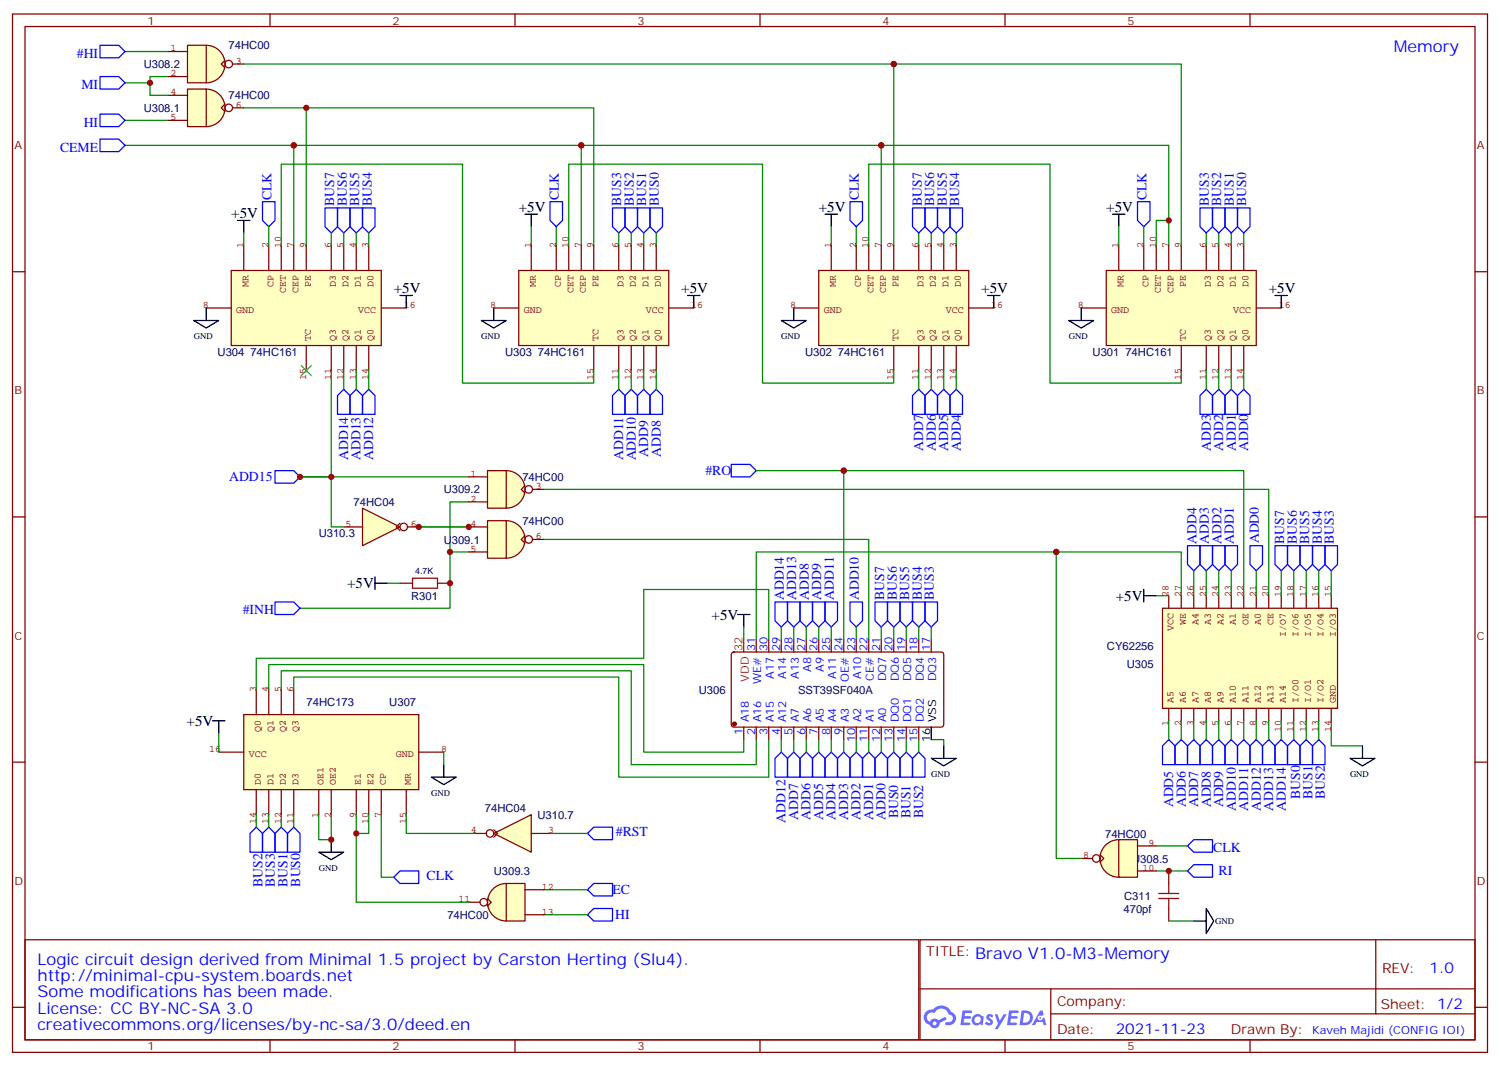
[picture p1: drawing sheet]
<svg xmlns="http://www.w3.org/2000/svg" width="423mm" height="301mm" viewBox="0 0 423 301" stroke-linecap="round" stroke-linejoin="round" font-family="sans-serif">
<defs><g id="words">
<g font-size="4.6" fill="#00f">
<text x="393.3" y="14.5">Memory</text>
<text x="10.6" y="272.1">Logic circuit design derived from Minimal 1.5 project by Carston Herting (Slu4).</text>
<text x="275.2" y="270.3">Bravo V1.0-M3-Memory</text>
<text x="10.6" y="276.6">http://minimal-cpu-system.boards.net</text>
<text x="10.6" y="281.2">Some modifications has been made.</text>
<text x="10.6" y="285.8">License: CC BY-NC-SA 3.0</text>
<text x="10.6" y="290.4">creativecommons.org/licenses/by-nc-sa/3.0/deed.en</text>
</g>
<g font-size="4.2">
<text x="146.4" y="59.7">+5V</text>
<text x="231.1" y="59.7">+5V</text>
<text x="312.2" y="59.7">+5V</text>
<text x="65.3" y="61.5">+5V</text>
<text x="111.1" y="82.6">+5V</text>
<text x="192.3" y="82.6">+5V</text>
<text x="276.9" y="82.6">+5V</text>
<text x="358.1" y="82.6">+5V</text>
<text x="98" y="165.8">+5V</text>
<text x="314.9" y="169.4">+5V</text>
<text x="200.8" y="174.7">+5V</text>
<text x="52.7" y="204.7">+5V</text>
</g>
<g font-size="4.2" fill="#00f">
<text x="403.4" y="274.3">1.0</text>
<text x="314.9" y="291.6">2021-11-23</text>
</g>
<g font-size="3.9" fill="#00f">
<text x="21.7" y="16.3">#HI</text>
<text x="23" y="25.1">MI</text>
<text x="23.6" y="35.7">HI</text>
<text x="16.9" y="42.8">CEME</text>
<text x="76.6" y="56.5" transform="rotate(-90 76.6 56.5)">CLK</text>
<text x="94.3" y="58.1" transform="rotate(-90 94.3 58.1)">BUS7</text>
<text x="97.9" y="58.1" transform="rotate(-90 97.9 58.1)">BUS6</text>
<text x="101.4" y="58.1" transform="rotate(-90 101.4 58.1)">BUS5</text>
<text x="104.9" y="58.1" transform="rotate(-90 104.9 58.1)">BUS4</text>
<text x="157.7" y="56.5" transform="rotate(-90 157.7 56.5)">CLK</text>
<text x="175.3" y="58.1" transform="rotate(-90 175.3 58.1)">BUS3</text>
<text x="178.9" y="58.1" transform="rotate(-90 178.9 58.1)">BUS2</text>
<text x="182.4" y="58.1" transform="rotate(-90 182.4 58.1)">BUS1</text>
<text x="185.9" y="58.2" transform="rotate(-90 185.9 58.2)">BUS0</text>
<text x="242.4" y="56.5" transform="rotate(-90 242.4 56.5)">CLK</text>
<text x="260.1" y="58.1" transform="rotate(-90 260.1 58.1)">BUS7</text>
<text x="263.7" y="58.1" transform="rotate(-90 263.7 58.1)">BUS6</text>
<text x="267.2" y="58.1" transform="rotate(-90 267.2 58.1)">BUS5</text>
<text x="270.7" y="58.1" transform="rotate(-90 270.7 58.1)">BUS4</text>
<text x="323.5" y="56.5" transform="rotate(-90 323.5 56.5)">CLK</text>
<text x="341.1" y="58.1" transform="rotate(-90 341.1 58.1)">BUS3</text>
<text x="344.7" y="58.1" transform="rotate(-90 344.7 58.1)">BUS2</text>
<text x="348.2" y="58.1" transform="rotate(-90 348.2 58.1)">BUS1</text>
<text x="351.7" y="58.2" transform="rotate(-90 351.7 58.2)">BUS0</text>
<text x="98.3" y="129.8" transform="rotate(-90 98.3 129.8)">ADD14</text>
<text x="101.8" y="129.8" transform="rotate(-90 101.8 129.8)">ADD13</text>
<text x="105.3" y="129.8" transform="rotate(-90 105.3 129.8)">ADD12</text>
<text x="175.9" y="129.8" transform="rotate(-90 175.9 129.8)">ADD11</text>
<text x="179.4" y="129.9" transform="rotate(-90 179.4 129.9)">ADD10</text>
<text x="182.9" y="128.9" transform="rotate(-90 182.9 128.9)">ADD9</text>
<text x="186.5" y="128.9" transform="rotate(-90 186.5 128.9)">ADD8</text>
<text x="260.6" y="127.1" transform="rotate(-90 260.6 127.1)">ADD7</text>
<text x="264.1" y="127.1" transform="rotate(-90 264.1 127.1)">ADD6</text>
<text x="267.6" y="127.1" transform="rotate(-90 267.6 127.1)">ADD5</text>
<text x="271.1" y="127.1" transform="rotate(-90 271.1 127.1)">ADD4</text>
<text x="341.7" y="127.1" transform="rotate(-90 341.7 127.1)">ADD3</text>
<text x="345.2" y="127.1" transform="rotate(-90 345.2 127.1)">ADD2</text>
<text x="348.7" y="127.1" transform="rotate(-90 348.7 127.1)">ADD1</text>
<text x="352.3" y="127.1" transform="rotate(-90 352.3 127.1)">ADD0</text>
<text x="64.7" y="135.7">ADD15</text>
<text x="199.1" y="134">#RO</text>
<text x="337.7" y="153.3" transform="rotate(-90 337.7 153.3)">ADD4</text>
<text x="341.2" y="153.3" transform="rotate(-90 341.2 153.3)">ADD3</text>
<text x="344.7" y="153.3" transform="rotate(-90 344.7 153.3)">ADD2</text>
<text x="348.2" y="153.3" transform="rotate(-90 348.2 153.3)">ADD1</text>
<text x="355.3" y="153.2" transform="rotate(-90 355.3 153.2)">ADD0</text>
<text x="362.4" y="153.3" transform="rotate(-90 362.4 153.3)">BUS7</text>
<text x="366" y="153.3" transform="rotate(-90 366 153.3)">BUS6</text>
<text x="369.5" y="153.3" transform="rotate(-90 369.5 153.3)">BUS5</text>
<text x="373" y="153.4" transform="rotate(-90 373 153.4)">BUS4</text>
<text x="376.4" y="153.3" transform="rotate(-90 376.4 153.3)">BUS3</text>
<text x="68.5" y="173.2">#INH</text>
<text x="221.2" y="169.3" transform="rotate(-90 221.2 169.3)">ADD14</text>
<text x="224.7" y="169.2" transform="rotate(-90 224.7 169.2)">ADD13</text>
<text x="228.2" y="169.2" transform="rotate(-90 228.2 169.2)">ADD8</text>
<text x="231.8" y="169.2" transform="rotate(-90 231.8 169.2)">ADD9</text>
<text x="235.3" y="169.2" transform="rotate(-90 235.3 169.2)">ADD11</text>
<text x="242.4" y="169.3" transform="rotate(-90 242.4 169.3)">ADD10</text>
<text x="249.6" y="169.2" transform="rotate(-90 249.6 169.2)">BUS7</text>
<text x="253.1" y="169.2" transform="rotate(-90 253.1 169.2)">BUS6</text>
<text x="256.6" y="169.2" transform="rotate(-90 256.6 169.2)">BUS5</text>
<text x="260.1" y="169.2" transform="rotate(-90 260.1 169.2)">BUS4</text>
<text x="263.5" y="169.2" transform="rotate(-90 263.5 169.2)">BUS3</text>
<text x="331.1" y="227.7" transform="rotate(-90 331.1 227.7)">ADD5</text>
<text x="334.6" y="227.7" transform="rotate(-90 334.6 227.7)">ADD6</text>
<text x="338.2" y="227.7" transform="rotate(-90 338.2 227.7)">ADD7</text>
<text x="341.7" y="227.7" transform="rotate(-90 341.7 227.7)">ADD8</text>
<text x="345.2" y="227.7" transform="rotate(-90 345.2 227.7)">ADD9</text>
<text x="366.9" y="225.3" transform="rotate(-90 366.9 225.3)">BUS0</text>
<text x="370.4" y="225.3" transform="rotate(-90 370.4 225.3)">BUS1</text>
<text x="373.9" y="225.3" transform="rotate(-90 373.9 225.3)">BUS2</text>
<text x="221.7" y="232.1" transform="rotate(-90 221.7 232.1)">ADD12</text>
<text x="225.3" y="231.2" transform="rotate(-90 225.3 231.2)">ADD7</text>
<text x="228.8" y="231.2" transform="rotate(-90 228.8 231.2)">ADD6</text>
<text x="232.3" y="231.2" transform="rotate(-90 232.3 231.2)">ADD5</text>
<text x="235.8" y="231.2" transform="rotate(-90 235.8 231.2)">ADD4</text>
<text x="239.4" y="231.2" transform="rotate(-90 239.4 231.2)">ADD3</text>
<text x="242.9" y="231.2" transform="rotate(-90 242.9 231.2)">ADD2</text>
<text x="246.4" y="231.2" transform="rotate(-90 246.4 231.2)">ADD1</text>
<text x="250" y="231.2" transform="rotate(-90 250 231.2)">ADD0</text>
<text x="253.5" y="230.8" transform="rotate(-90 253.5 230.8)">BUS0</text>
<text x="257" y="230.8" transform="rotate(-90 257 230.8)">BUS1</text>
<text x="260.5" y="230.8" transform="rotate(-90 260.5 230.8)">BUS2</text>
<text x="348.8" y="228.6" transform="rotate(-90 348.8 228.6)">ADD10</text>
<text x="352.3" y="228.6" transform="rotate(-90 352.3 228.6)">ADD11</text>
<text x="355.8" y="228.6" transform="rotate(-90 355.8 228.6)">ADD12</text>
<text x="359.3" y="228.6" transform="rotate(-90 359.3 228.6)">ADD13</text>
<text x="362.9" y="228.6" transform="rotate(-90 362.9 228.6)">ADD14</text>
<text x="173.8" y="235.8">#RST</text>
<text x="342.4" y="240.3">CLK</text>
<text x="74.1" y="250" transform="rotate(-90 74.1 250)">BUS2</text>
<text x="77.6" y="250" transform="rotate(-90 77.6 250)">BUS3</text>
<text x="81.1" y="250" transform="rotate(-90 81.1 250)">BUS1</text>
<text x="84.7" y="250" transform="rotate(-90 84.7 250)">BUS0</text>
<text x="120.4" y="248.1">CLK</text>
<text x="343.9" y="246.9">RI</text>
<text x="172.9" y="252.2">EC</text>
<text x="173.6" y="259.2">HI</text>
</g>
<g font-size="3.9" fill="#800">
<text x="261.4" y="269.6">TITLE:</text>
<text x="390" y="274.3">REV:</text>
<text x="298.3" y="283.8">Company:</text>
<text x="389.7" y="284.4">Sheet: 1/2</text>
<text x="298.3" y="291.5">Date:</text>
<text x="347.4" y="291.6">Drawn By:</text>
</g>
<g font-size="3.2" fill="#800">
<text x="41.6" y="6.9">1</text>
<text x="110.8" y="6.9">2</text>
<text x="179.9" y="6.9">3</text>
<text x="249.1" y="6.9">4</text>
<text x="318.2" y="6.9">5</text>
<text x="4.1" y="42.1">A</text>
<text x="416.8" y="42.1">A</text>
<text x="4.1" y="111.2">B</text>
<text x="416.8" y="111.2">B</text>
<text x="4.1" y="180.3">C</text>
<text x="416.8" y="180.3">C</text>
<text x="4.1" y="249.5">D</text>
<text x="416.8" y="249.5">D</text>
<text x="41.6" y="296.2">1</text>
<text x="110.8" y="296.2">2</text>
<text x="179.9" y="296.2">3</text>
<text x="249.1" y="296.2">4</text>
<text x="318.2" y="296.2">5</text>
</g>
<g font-size="3.2" fill="#000080">
<text x="64.5" y="13.9">74HC00</text>
<text x="40.6" y="19.2">U308.2</text>
<text x="64.5" y="28">74HC00</text>
<text x="40.6" y="31.6">U308.1</text>
<text x="61.4" y="100.3">U304</text>
<text x="70.7" y="100.3">74HC161</text>
<text x="142.5" y="100.3">U303</text>
<text x="151.8" y="100.3">74HC161</text>
<text x="227.2" y="100.3">U302</text>
<text x="236.5" y="100.3">74HC161</text>
<text x="308.3" y="100.3">U301</text>
<text x="317.6" y="100.3">74HC161</text>
<text x="147.4" y="135.6">74HC00</text>
<text x="99.8" y="142.7">74HC04</text>
<text x="125.2" y="139.2">U309.2</text>
<text x="147.4" y="148">74HC00</text>
<text x="89.9" y="151.6">U310.3</text>
<text x="125.2" y="153.3">U309.1</text>
<text x="116" y="169.2">R301</text>
<text x="312.4" y="183.3">CY62256</text>
<text x="318" y="188.5">U305</text>
<text x="197.2" y="195.6">U306</text>
<text x="225.2" y="195.6">SST39SF040A</text>
<text x="86.5" y="199.1">74HC173</text>
<text x="109.9" y="199.1">U307</text>
<text x="136.8" y="229.1">74HC04</text>
<text x="151.7" y="230.9">U310.7</text>
<text x="311.9" y="236.2">74HC00</text>
<text x="319.5" y="243.3">U308.5</text>
<text x="139.3" y="246.8">U309.3</text>
<text x="317.1" y="257.3">470pf</text>
<text x="317.3" y="253.8">C311</text>
<text x="126.3" y="259.2">74HC00</text>
</g>
<g font-size="3.2" fill="#f00">
<text x="209.5" y="183.7" transform="rotate(-90 209.5 183.7)">32</text>
<text x="211.3" y="192.2" transform="rotate(-90 211.3 192.2)">VDD</text>
</g>
<g font-size="3.2" fill="#00f">
<text x="213.1" y="183.7" transform="rotate(-90 213.1 183.7)">31</text>
<text x="216.6" y="183.7" transform="rotate(-90 216.6 183.7)">30</text>
<text x="220.1" y="183.7" transform="rotate(-90 220.1 183.7)">29</text>
<text x="223.7" y="183.7" transform="rotate(-90 223.7 183.7)">28</text>
<text x="227.2" y="183.7" transform="rotate(-90 227.2 183.7)">27</text>
<text x="230.7" y="183.7" transform="rotate(-90 230.7 183.7)">26</text>
<text x="234.2" y="183.7" transform="rotate(-90 234.2 183.7)">25</text>
<text x="237.8" y="183.7" transform="rotate(-90 237.8 183.7)">24</text>
<text x="241.3" y="183.7" transform="rotate(-90 241.3 183.7)">23</text>
<text x="244.8" y="183.7" transform="rotate(-90 244.8 183.7)">22</text>
<text x="248.4" y="183.7" transform="rotate(-90 248.4 183.7)">21</text>
<text x="251.9" y="183.7" transform="rotate(-90 251.9 183.7)">20</text>
<text x="255.4" y="183.7" transform="rotate(-90 255.4 183.7)">19</text>
<text x="258.9" y="183.7" transform="rotate(-90 258.9 183.7)">18</text>
<text x="262.5" y="183.7" transform="rotate(-90 262.5 183.7)">17</text>
<text x="218.4" y="191.4" transform="rotate(-90 218.4 191.4)">A17</text>
<text x="221.9" y="191.4" transform="rotate(-90 221.9 191.4)">A14</text>
<text x="225.4" y="191.4" transform="rotate(-90 225.4 191.4)">A13</text>
<text x="229" y="189.4" transform="rotate(-90 229 189.4)">A8</text>
<text x="232.5" y="189.4" transform="rotate(-90 232.5 189.4)">A9</text>
<text x="236" y="191.4" transform="rotate(-90 236 191.4)">A11</text>
<text x="243.1" y="191.4" transform="rotate(-90 243.1 191.4)">A10</text>
<text x="246.6" y="192" transform="rotate(-90 246.6 192)">CE#</text>
<text x="214.8" y="192.9" transform="rotate(-90 214.8 192.9)">WE#</text>
<text x="239.5" y="192.3" transform="rotate(-90 239.5 192.3)">OE#</text>
<text x="250.1" y="192.1" transform="rotate(-90 250.1 192.1)">DQ7</text>
<text x="253.6" y="192.1" transform="rotate(-90 253.6 192.1)">DQ6</text>
<text x="257.2" y="192.1" transform="rotate(-90 257.2 192.1)">DQ5</text>
<text x="260.7" y="192.1" transform="rotate(-90 260.7 192.1)">DQ4</text>
<text x="264.2" y="192.1" transform="rotate(-90 264.2 192.1)">DQ3</text>
<text x="211.3" y="203.7" transform="rotate(-90 211.3 203.7)">A18</text>
<text x="214.8" y="203.7" transform="rotate(-90 214.8 203.7)">A16</text>
<text x="218.4" y="203.7" transform="rotate(-90 218.4 203.7)">A15</text>
<text x="221.9" y="203.7" transform="rotate(-90 221.9 203.7)">A12</text>
<text x="225.4" y="203.7" transform="rotate(-90 225.4 203.7)">A7</text>
<text x="229" y="203.7" transform="rotate(-90 229 203.7)">A6</text>
<text x="232.5" y="203.7" transform="rotate(-90 232.5 203.7)">A5</text>
<text x="236" y="203.7" transform="rotate(-90 236 203.7)">A4</text>
<text x="239.5" y="203.7" transform="rotate(-90 239.5 203.7)">A3</text>
<text x="243.1" y="203.7" transform="rotate(-90 243.1 203.7)">A2</text>
<text x="246.6" y="203.7" transform="rotate(-90 246.6 203.7)">A1</text>
<text x="250.1" y="203.7" transform="rotate(-90 250.1 203.7)">A0</text>
<text x="253.6" y="203.7" transform="rotate(-90 253.6 203.7)">DQ0</text>
<text x="257.2" y="203.7" transform="rotate(-90 257.2 203.7)">DQ1</text>
<text x="260.7" y="203.7" transform="rotate(-90 260.7 203.7)">DQ2</text>
<text x="209.5" y="207.2" transform="rotate(-90 209.5 207.2)">1</text>
<text x="213.1" y="207.2" transform="rotate(-90 213.1 207.2)">2</text>
<text x="216.6" y="207.2" transform="rotate(-90 216.6 207.2)">3</text>
<text x="220.1" y="207.2" transform="rotate(-90 220.1 207.2)">4</text>
<text x="223.7" y="207.2" transform="rotate(-90 223.7 207.2)">5</text>
<text x="227.2" y="207.2" transform="rotate(-90 227.2 207.2)">6</text>
<text x="230.7" y="207.2" transform="rotate(-90 230.7 207.2)">7</text>
<text x="234.2" y="207.2" transform="rotate(-90 234.2 207.2)">8</text>
<text x="237.8" y="207.2" transform="rotate(-90 237.8 207.2)">9</text>
<text x="241.3" y="209.2" transform="rotate(-90 241.3 209.2)">10</text>
<text x="244.8" y="209.2" transform="rotate(-90 244.8 209.2)">11</text>
<text x="248.4" y="209.2" transform="rotate(-90 248.4 209.2)">12</text>
<text x="251.9" y="209.2" transform="rotate(-90 251.9 209.2)">13</text>
<text x="255.4" y="209.2" transform="rotate(-90 255.4 209.2)">14</text>
<text x="258.9" y="209.2" transform="rotate(-90 258.9 209.2)">15</text>
<text x="370.3" y="291.6">Kaveh Majidi (CONFIG IOI)</text>
</g>
<g font-size="3.2">
<text x="264.2" y="203.7" transform="rotate(-90 264.2 203.7)">VSS</text>
<text x="262.5" y="209.2" transform="rotate(-90 262.5 209.2)">16</text>
</g>
<g font-size="2.8" fill="#840000">
<text x="48.2" y="14.5">1</text>
<text x="48.2" y="21.6">2</text>
<text x="66.6" y="18">3</text>
<text x="48.2" y="26.8">4</text>
<text x="48.2" y="33.9">5</text>
<text x="66.6" y="30.4">6</text>
<text x="68.8" y="69.9" transform="rotate(-90 68.8 69.9)">1</text>
<text x="75.8" y="69.9" transform="rotate(-90 75.8 69.9)">2</text>
<text x="79.3" y="69.9" transform="rotate(-90 79.3 69.9)">10</text>
<text x="82.9" y="69.9" transform="rotate(-90 82.9 69.9)">7</text>
<text x="86.4" y="69.9" transform="rotate(-90 86.4 69.9)">9</text>
<text x="93.5" y="69.9" transform="rotate(-90 93.5 69.9)">6</text>
<text x="97" y="69.9" transform="rotate(-90 97 69.9)">5</text>
<text x="100.5" y="69.9" transform="rotate(-90 100.5 69.9)">4</text>
<text x="104" y="69.9" transform="rotate(-90 104 69.9)">3</text>
<text x="149.9" y="69.9" transform="rotate(-90 149.9 69.9)">1</text>
<text x="157" y="69.9" transform="rotate(-90 157 69.9)">2</text>
<text x="160.5" y="69.9" transform="rotate(-90 160.5 69.9)">10</text>
<text x="164" y="69.9" transform="rotate(-90 164 69.9)">7</text>
<text x="167.5" y="69.9" transform="rotate(-90 167.5 69.9)">9</text>
<text x="174.6" y="69.9" transform="rotate(-90 174.6 69.9)">6</text>
<text x="178.1" y="69.9" transform="rotate(-90 178.1 69.9)">5</text>
<text x="181.6" y="69.9" transform="rotate(-90 181.6 69.9)">4</text>
<text x="185.2" y="69.9" transform="rotate(-90 185.2 69.9)">3</text>
<text x="234.6" y="69.9" transform="rotate(-90 234.6 69.9)">1</text>
<text x="241.6" y="69.9" transform="rotate(-90 241.6 69.9)">2</text>
<text x="245.1" y="69.9" transform="rotate(-90 245.1 69.9)">10</text>
<text x="248.7" y="69.9" transform="rotate(-90 248.7 69.9)">7</text>
<text x="252.2" y="69.9" transform="rotate(-90 252.2 69.9)">9</text>
<text x="259.3" y="69.9" transform="rotate(-90 259.3 69.9)">6</text>
<text x="262.8" y="69.9" transform="rotate(-90 262.8 69.9)">5</text>
<text x="266.3" y="69.9" transform="rotate(-90 266.3 69.9)">4</text>
<text x="269.8" y="69.9" transform="rotate(-90 269.8 69.9)">3</text>
<text x="315.7" y="69.9" transform="rotate(-90 315.7 69.9)">1</text>
<text x="322.8" y="69.9" transform="rotate(-90 322.8 69.9)">2</text>
<text x="326.3" y="69.9" transform="rotate(-90 326.3 69.9)">10</text>
<text x="329.8" y="69.9" transform="rotate(-90 329.8 69.9)">7</text>
<text x="333.3" y="69.9" transform="rotate(-90 333.3 69.9)">9</text>
<text x="340.4" y="69.9" transform="rotate(-90 340.4 69.9)">6</text>
<text x="343.9" y="69.9" transform="rotate(-90 343.9 69.9)">5</text>
<text x="347.5" y="69.9" transform="rotate(-90 347.5 69.9)">4</text>
<text x="351" y="69.9" transform="rotate(-90 351 69.9)">3</text>
<text x="70.1" y="81.1" transform="rotate(-90 70.1 81.1)">MR</text>
<text x="77.2" y="81.1" transform="rotate(-90 77.2 81.1)">CP</text>
<text x="80.7" y="82.8" transform="rotate(-90 80.7 82.8)">CET</text>
<text x="84.2" y="82.8" transform="rotate(-90 84.2 82.8)">CEP</text>
<text x="87.8" y="81.1" transform="rotate(-90 87.8 81.1)">PE</text>
<text x="94.8" y="81.1" transform="rotate(-90 94.8 81.1)">D3</text>
<text x="98.3" y="81.1" transform="rotate(-90 98.3 81.1)">D2</text>
<text x="101.9" y="81.1" transform="rotate(-90 101.9 81.1)">D1</text>
<text x="105.4" y="81.1" transform="rotate(-90 105.4 81.1)">D0</text>
<text x="151.3" y="81.1" transform="rotate(-90 151.3 81.1)">MR</text>
<text x="158.3" y="81.1" transform="rotate(-90 158.3 81.1)">CP</text>
<text x="161.8" y="82.8" transform="rotate(-90 161.8 82.8)">CET</text>
<text x="165.4" y="82.8" transform="rotate(-90 165.4 82.8)">CEP</text>
<text x="168.9" y="81.1" transform="rotate(-90 168.9 81.1)">PE</text>
<text x="175.9" y="81.1" transform="rotate(-90 175.9 81.1)">D3</text>
<text x="179.5" y="81.1" transform="rotate(-90 179.5 81.1)">D2</text>
<text x="183" y="81.1" transform="rotate(-90 183 81.1)">D1</text>
<text x="186.5" y="81.1" transform="rotate(-90 186.5 81.1)">D0</text>
<text x="235.9" y="81.1" transform="rotate(-90 235.9 81.1)">MR</text>
<text x="243" y="81.1" transform="rotate(-90 243 81.1)">CP</text>
<text x="246.5" y="82.8" transform="rotate(-90 246.5 82.8)">CET</text>
<text x="250" y="82.8" transform="rotate(-90 250 82.8)">CEP</text>
<text x="253.6" y="81.1" transform="rotate(-90 253.6 81.1)">PE</text>
<text x="260.6" y="81.1" transform="rotate(-90 260.6 81.1)">D3</text>
<text x="264.1" y="81.1" transform="rotate(-90 264.1 81.1)">D2</text>
<text x="267.7" y="81.1" transform="rotate(-90 267.7 81.1)">D1</text>
<text x="271.2" y="81.1" transform="rotate(-90 271.2 81.1)">D0</text>
<text x="317.1" y="81.1" transform="rotate(-90 317.1 81.1)">MR</text>
<text x="324.1" y="81.1" transform="rotate(-90 324.1 81.1)">CP</text>
<text x="327.6" y="82.8" transform="rotate(-90 327.6 82.8)">CET</text>
<text x="331.2" y="82.8" transform="rotate(-90 331.2 82.8)">CEP</text>
<text x="334.7" y="81.1" transform="rotate(-90 334.7 81.1)">PE</text>
<text x="341.8" y="81.1" transform="rotate(-90 341.8 81.1)">D3</text>
<text x="345.3" y="81.1" transform="rotate(-90 345.3 81.1)">D2</text>
<text x="348.8" y="81.1" transform="rotate(-90 348.8 81.1)">D1</text>
<text x="352.3" y="81.1" transform="rotate(-90 352.3 81.1)">D0</text>
<text x="57.2" y="86.8">8</text>
<text x="66.7" y="88.2">GND</text>
<text x="101.1" y="88.2">VCC</text>
<text x="113.9" y="86.8">16</text>
<text x="138.4" y="86.8">8</text>
<text x="147.8" y="88.2">GND</text>
<text x="182.2" y="88.2">VCC</text>
<text x="195.1" y="86.8">16</text>
<text x="223" y="86.8">8</text>
<text x="232.5" y="88.2">GND</text>
<text x="266.9" y="88.2">VCC</text>
<text x="279.8" y="86.8">16</text>
<text x="304.2" y="86.8">8</text>
<text x="313.6" y="88.2">GND</text>
<text x="348.1" y="88.2">VCC</text>
<text x="360.9" y="86.8">16</text>
<text x="87.8" y="96" transform="rotate(-90 87.8 96)">TC</text>
<text x="94.8" y="96" transform="rotate(-90 94.8 96)">Q3</text>
<text x="98.3" y="96" transform="rotate(-90 98.3 96)">Q2</text>
<text x="101.9" y="96" transform="rotate(-90 101.9 96)">Q1</text>
<text x="105.4" y="96" transform="rotate(-90 105.4 96)">Q0</text>
<text x="168.9" y="96" transform="rotate(-90 168.9 96)">TC</text>
<text x="175.9" y="96" transform="rotate(-90 175.9 96)">Q3</text>
<text x="179.5" y="96" transform="rotate(-90 179.5 96)">Q2</text>
<text x="183" y="96" transform="rotate(-90 183 96)">Q1</text>
<text x="186.5" y="96" transform="rotate(-90 186.5 96)">Q0</text>
<text x="253.6" y="96" transform="rotate(-90 253.6 96)">TC</text>
<text x="260.6" y="96" transform="rotate(-90 260.6 96)">Q3</text>
<text x="264.1" y="96" transform="rotate(-90 264.1 96)">Q2</text>
<text x="267.7" y="96" transform="rotate(-90 267.7 96)">Q1</text>
<text x="271.2" y="96" transform="rotate(-90 271.2 96)">Q0</text>
<text x="334.7" y="96" transform="rotate(-90 334.7 96)">TC</text>
<text x="341.8" y="96" transform="rotate(-90 341.8 96)">Q3</text>
<text x="345.3" y="96" transform="rotate(-90 345.3 96)">Q2</text>
<text x="348.8" y="96" transform="rotate(-90 348.8 96)">Q1</text>
<text x="352.3" y="96" transform="rotate(-90 352.3 96)">Q0</text>
<text x="86.4" y="107.2" transform="rotate(-90 86.4 107.2)">15</text>
<text x="93.5" y="107.2" transform="rotate(-90 93.5 107.2)">11</text>
<text x="97" y="107.2" transform="rotate(-90 97 107.2)">12</text>
<text x="100.5" y="107.2" transform="rotate(-90 100.5 107.2)">13</text>
<text x="104" y="107.2" transform="rotate(-90 104 107.2)">14</text>
<text x="167.5" y="107.2" transform="rotate(-90 167.5 107.2)">15</text>
<text x="174.6" y="107.2" transform="rotate(-90 174.6 107.2)">11</text>
<text x="178.1" y="107.2" transform="rotate(-90 178.1 107.2)">12</text>
<text x="181.6" y="107.2" transform="rotate(-90 181.6 107.2)">13</text>
<text x="185.2" y="107.2" transform="rotate(-90 185.2 107.2)">14</text>
<text x="252.2" y="107.2" transform="rotate(-90 252.2 107.2)">15</text>
<text x="259.3" y="107.2" transform="rotate(-90 259.3 107.2)">11</text>
<text x="262.8" y="107.2" transform="rotate(-90 262.8 107.2)">12</text>
<text x="266.3" y="107.2" transform="rotate(-90 266.3 107.2)">13</text>
<text x="269.8" y="107.2" transform="rotate(-90 269.8 107.2)">14</text>
<text x="333.3" y="107.2" transform="rotate(-90 333.3 107.2)">15</text>
<text x="340.4" y="107.2" transform="rotate(-90 340.4 107.2)">11</text>
<text x="343.9" y="107.2" transform="rotate(-90 343.9 107.2)">12</text>
<text x="347.5" y="107.2" transform="rotate(-90 347.5 107.2)">13</text>
<text x="351" y="107.2" transform="rotate(-90 351 107.2)">14</text>
<text x="132.8" y="134.4">1</text>
<text x="151.2" y="138">3</text>
<text x="132.8" y="141.5">2</text>
<text x="97.5" y="148.6">5</text>
<text x="116" y="148.6">6</text>
<text x="132.8" y="148.6">4</text>
<text x="132.8" y="155.6">5</text>
<text x="151.2" y="152.1">6</text>
<text x="329.8" y="168.3" transform="rotate(-90 329.8 168.3)">28</text>
<text x="333.3" y="168.3" transform="rotate(-90 333.3 168.3)">27</text>
<text x="336.9" y="168.3" transform="rotate(-90 336.9 168.3)">26</text>
<text x="340.4" y="168.3" transform="rotate(-90 340.4 168.3)">25</text>
<text x="343.9" y="168.3" transform="rotate(-90 343.9 168.3)">24</text>
<text x="347.5" y="168.3" transform="rotate(-90 347.5 168.3)">23</text>
<text x="351" y="168.3" transform="rotate(-90 351 168.3)">22</text>
<text x="354.5" y="168.3" transform="rotate(-90 354.5 168.3)">21</text>
<text x="358" y="168.3" transform="rotate(-90 358 168.3)">20</text>
<text x="361.6" y="168.3" transform="rotate(-90 361.6 168.3)">19</text>
<text x="365.1" y="168.3" transform="rotate(-90 365.1 168.3)">18</text>
<text x="368.6" y="168.3" transform="rotate(-90 368.6 168.3)">17</text>
<text x="372.1" y="168.3" transform="rotate(-90 372.1 168.3)">16</text>
<text x="375.7" y="168.3" transform="rotate(-90 375.7 168.3)">15</text>
<text x="331.2" y="178" transform="rotate(-90 331.2 178)">VCC</text>
<text x="334.7" y="176.3" transform="rotate(-90 334.7 176.3)">WE</text>
<text x="338.2" y="176.3" transform="rotate(-90 338.2 176.3)">A4</text>
<text x="341.8" y="176.3" transform="rotate(-90 341.8 176.3)">A3</text>
<text x="345.3" y="176.3" transform="rotate(-90 345.3 176.3)">A2</text>
<text x="348.8" y="176.3" transform="rotate(-90 348.8 176.3)">A1</text>
<text x="352.3" y="176.3" transform="rotate(-90 352.3 176.3)">OE</text>
<text x="355.9" y="176.3" transform="rotate(-90 355.9 176.3)">A0</text>
<text x="359.4" y="176.3" transform="rotate(-90 359.4 176.3)">CE</text>
<text x="362.9" y="179.7" transform="rotate(-90 362.9 179.7)">I/O7</text>
<text x="366.4" y="179.7" transform="rotate(-90 366.4 179.7)">I/O6</text>
<text x="370" y="179.7" transform="rotate(-90 370 179.7)">I/O5</text>
<text x="373.5" y="179.7" transform="rotate(-90 373.5 179.7)">I/O4</text>
<text x="377" y="179.7" transform="rotate(-90 377 179.7)">I/O3</text>
<text x="72.3" y="195.2" transform="rotate(-90 72.3 195.2)">3</text>
<text x="75.8" y="195.2" transform="rotate(-90 75.8 195.2)">4</text>
<text x="79.3" y="195.2" transform="rotate(-90 79.3 195.2)">5</text>
<text x="82.9" y="195.2" transform="rotate(-90 82.9 195.2)">6</text>
<text x="331.2" y="198.3" transform="rotate(-90 331.2 198.3)">A5</text>
<text x="334.7" y="198.3" transform="rotate(-90 334.7 198.3)">A6</text>
<text x="338.2" y="198.3" transform="rotate(-90 338.2 198.3)">A7</text>
<text x="341.8" y="198.3" transform="rotate(-90 341.8 198.3)">A8</text>
<text x="345.3" y="198.3" transform="rotate(-90 345.3 198.3)">A9</text>
<text x="348.8" y="198.3" transform="rotate(-90 348.8 198.3)">A10</text>
<text x="352.3" y="198.3" transform="rotate(-90 352.3 198.3)">A11</text>
<text x="355.9" y="198.3" transform="rotate(-90 355.9 198.3)">A12</text>
<text x="359.4" y="198.3" transform="rotate(-90 359.4 198.3)">A13</text>
<text x="362.9" y="198.3" transform="rotate(-90 362.9 198.3)">A14</text>
<text x="366.4" y="198.3" transform="rotate(-90 366.4 198.3)">I/O0</text>
<text x="370" y="198.3" transform="rotate(-90 370 198.3)">I/O1</text>
<text x="373.5" y="198.3" transform="rotate(-90 373.5 198.3)">I/O2</text>
<text x="377" y="198.3" transform="rotate(-90 377 198.3)">GND</text>
<text x="73.6" y="206.3" transform="rotate(-90 73.6 206.3)">Q0</text>
<text x="77.2" y="206.3" transform="rotate(-90 77.2 206.3)">Q1</text>
<text x="80.7" y="206.3" transform="rotate(-90 80.7 206.3)">Q2</text>
<text x="84.2" y="206.3" transform="rotate(-90 84.2 206.3)">Q3</text>
<text x="329.8" y="204.6" transform="rotate(-90 329.8 204.6)">1</text>
<text x="333.3" y="204.6" transform="rotate(-90 333.3 204.6)">2</text>
<text x="336.9" y="204.6" transform="rotate(-90 336.9 204.6)">3</text>
<text x="340.4" y="204.6" transform="rotate(-90 340.4 204.6)">4</text>
<text x="343.9" y="204.6" transform="rotate(-90 343.9 204.6)">5</text>
<text x="347.5" y="204.6" transform="rotate(-90 347.5 204.6)">6</text>
<text x="351" y="204.6" transform="rotate(-90 351 204.6)">7</text>
<text x="354.5" y="204.6" transform="rotate(-90 354.5 204.6)">8</text>
<text x="358" y="204.6" transform="rotate(-90 358 204.6)">9</text>
<text x="361.6" y="206.3" transform="rotate(-90 361.6 206.3)">10</text>
<text x="365.1" y="206.3" transform="rotate(-90 365.1 206.3)">11</text>
<text x="368.6" y="206.3" transform="rotate(-90 368.6 206.3)">12</text>
<text x="372.1" y="206.3" transform="rotate(-90 372.1 206.3)">13</text>
<text x="375.7" y="206.3" transform="rotate(-90 375.7 206.3)">14</text>
<text x="59.1" y="212.1">16</text>
<text x="70.2" y="213.4">VCC</text>
<text x="111.7" y="213.4">GND</text>
<text x="124.5" y="212.1">8</text>
<text x="73.6" y="221.3" transform="rotate(-90 73.6 221.3)">D0</text>
<text x="77.2" y="221.3" transform="rotate(-90 77.2 221.3)">D1</text>
<text x="80.7" y="221.3" transform="rotate(-90 80.7 221.3)">D2</text>
<text x="84.2" y="221.3" transform="rotate(-90 84.2 221.3)">D3</text>
<text x="91.3" y="221.3" transform="rotate(-90 91.3 221.3)">OE1</text>
<text x="94.8" y="221.3" transform="rotate(-90 94.8 221.3)">OE2</text>
<text x="101.9" y="221.3" transform="rotate(-90 101.9 221.3)">E1</text>
<text x="105.4" y="221.3" transform="rotate(-90 105.4 221.3)">E2</text>
<text x="108.9" y="221.3" transform="rotate(-90 108.9 221.3)">CP</text>
<text x="116" y="221.3" transform="rotate(-90 116 221.3)">MR</text>
<text x="72.3" y="232.4" transform="rotate(-90 72.3 232.4)">14</text>
<text x="75.8" y="232.4" transform="rotate(-90 75.8 232.4)">13</text>
<text x="79.3" y="232.4" transform="rotate(-90 79.3 232.4)">12</text>
<text x="82.9" y="232.4" transform="rotate(-90 82.9 232.4)">11</text>
<text x="89.9" y="230.7" transform="rotate(-90 89.9 230.7)">1</text>
<text x="93.5" y="230.7" transform="rotate(-90 93.5 230.7)">2</text>
<text x="100.5" y="230.7" transform="rotate(-90 100.5 230.7)">9</text>
<text x="104" y="232.4" transform="rotate(-90 104 232.4)">10</text>
<text x="107.6" y="230.7" transform="rotate(-90 107.6 230.7)">7</text>
<text x="114.6" y="232.4" transform="rotate(-90 114.6 232.4)">15</text>
<text x="132.9" y="235">4</text>
<text x="154.7" y="235">3</text>
<text x="324.1" y="238.5">9</text>
<text x="305.7" y="242">8</text>
<text x="322.4" y="245.6">10</text>
<text x="152.9" y="250.9">12</text>
<text x="129.4" y="254.4">11</text>
<text x="152.9" y="257.9">13</text>
</g>
<g font-size="2.5">
<text x="54.7" y="95.7">GND</text>
<text x="135.8" y="95.7">GND</text>
<text x="220.5" y="95.7">GND</text>
<text x="301.6" y="95.7">GND</text>
<text x="262.8" y="219.1">GND</text>
<text x="381" y="219.1">GND</text>
<text x="121.7" y="224.4">GND</text>
<text x="90" y="245.6">GND</text>
<text x="343" y="260.5">GND</text>
</g>
<text font-size="2.5" fill="#000080" x="117.2" y="161.9">4.7K</text>
</g></defs>
<g fill="none" stroke="#870000" stroke-width=".35">
<path d="M3.5 4h416.3v292.8h-416.3zM7.1 7.5h409.2v285.7h-409.2zM76.2 4v3.5M145.3 4v3.5M214.5 4v3.5M283.6 4v3.5M352.8 4v3.5M3.5 76.6h3.6M416.3 76.6h3.5M3.5 145.8h3.6M416.3 145.8h3.5M3.5 214.9h3.6"/>
<path d="M416.3 214.9h3.5M259.6 265h156.7v28.2h-156.7zM259.7 278.9h156.4M296.6 278.9v14.1M388.3 265v20.9M3.5 284.1h3.6M76.2 293.2v3.6M145.3 293.2v3.6M214.5 293.2v3.6M283.6 293.2v3.6M296.6 285.9h119.5M352.8 293.2v3.6"/>
<path d="M416.3 284.1h3.5"/>
</g>
<g fill="#5487ff">
<path d="M278.6 286.2a1.22 1.22 0 0 1 1.7 .2l-.3 .6a.47 .47 0 0 0-.4-.4 .47 .47 0 0 0-.5 .2l.1 .1a1.23 1.23 0 0 1 .8 2 1.44 1.44 0 0 1-2.1-.3l.5-.6 .7 .5a.29 .29 0 0 0 .4-.3 .29 .29 0 0 0-.3-.3 1.04 1.04 0 0 1-.6-1.7z"/>
<path d="M271.6 284.9h2.4l.3 .2-.1 .5-1.8 .1-.2 .8h1.6l.3 .4-.4 .4h-1.6l-.1 1.1h1.7l.2 .3-.2 .3-2.7 .1z"/>
<path d="M284.8 284.9h2.3l.4 .2-.2 .5-1.8 .1-.1 .8h1.5l.3 .4-.4 .4h-1.5l-.2 1.1h1.7l.2 .3-.2 .3-2.6 .1z"/>
<path d="M293.5 284.9h.7l.4 1.3-.6 .3a.69 .69 0 0 0-1.1 .3 .69 .69 0 0 0 .5 .9 .69 .69 0 0 0 .9-.6l.4-.2 .6 2.2h-.8l-.2-.9h-1.7l-.5 .9h-.9z"/>
<path d="M280.8 286h.7l.7 1.8 1.1-1.8h.8l-2.5 4.2h-.9l1-1.5z"/>
<path d="M288.3 284.9l-.6 4.2h1.4a2.11 2.11 0 0 0 2.4-2.1 2.11 2.11 0 0 0-2.5-2.1zM289 285.7a1.39 1.39 0 0 1 1.7 1.4 1.39 1.39 0 0 1-1.8 1.3h-.2z"/>
<path d="M274.6 286.6a1.54 1.54 0 0 0 0 2.1 1.54 1.54 0 0 0 2.1 .1l.6 .3 .3-2.3-.1-.3h-.5a1.49 1.49 0 0 0-2.4 .1zM274.9 287.6a.95 .95 0 0 1 1.9 0 .95 .95 0 0 1-1.9 0z"/>
<path d="M261.4 285.3a2.18 2.18 0 0 0 1 3.7 1.44 1.44 0 0 0 1.7 .9 1.44 1.44 0 0 0 1.1-1.4l2-1-.4-.8-1.9 1a1.47 1.47 0 0 0-2.5 .4 1.39 1.39 0 0 1-.6-1.9 1.39 1.39 0 0 1 2-.5 2.12 2.12 0 0 1 2.1-1.3 2.12 2.12 0 0 1 1.9 1.7 1.14 1.14 0 0 1 1.1 1.4 1.14 1.14 0 0 1-1.6 .7 .43 .43 0 0 0-.6 .4 .43 .43 0 0 0 .4 .5 1.98 1.98 0 0 0 2.6-1.2 1.98 1.98 0 0 0-1.3-2.6 3.1 3.1 0 0 0-5.2-.6l-.9 .1zM263.2 288.6a.55 .55 0 0 1 1.1 0 .55 .55 0 0 1-1.1 0z"/>
<circle cx="293.6" cy="287" r=".26"/>
</g>
<path d="M153.5 138h204.6v30M118.2 148.6h14.1M127 155.6h5.3M153.5 152.1h91.7v28.2M262.8 208.6h3.5v1.7M375.7 203.3v7h8.8" fill="none" stroke="#008700" stroke-width=".35"/>
<g fill="none" stroke="#00f" stroke-width=".35">
<path d="M206.4 131h5.3l1.7 1.7-1.7 1.8h-5.3zM335.1 153.9h3.6v5.3l-1.8 1.7-1.8-1.7zM338.7 153.9h3.5v5.3l-1.8 1.7-1.7-1.7zM342.2 153.9h3.5v5.3l-1.7 1.7-1.8-1.7zM345.7 153.9h3.5v5.3l-1.7 1.7-1.8-1.7zM352.8 153.9h3.5v5.3l-1.8 1.7-1.7-1.7zM359.8 153.9h3.6v5.3l-1.8 1.7-1.8-1.7zM363.4 153.9h3.5v5.3l-1.8 1.7-1.7-1.7zM366.9 153.9h3.5v5.3l-1.7 1.7-1.8-1.7zM370.4 153.9h3.5v5.3l-1.7 1.7-1.8-1.7zM373.9 153.9h3.6v5.3l-1.8 1.7-1.8-1.7zM218.7 169.8h3.5v5.2l-1.7 1.8-1.8-1.8z"/>
<path d="M222.2 169.8h3.6v5.2l-1.8 1.8-1.8-1.8zM225.8 169.8h3.5v5.2l-1.8 1.8-1.7-1.8zM229.3 169.8h3.5v5.2l-1.7 1.8-1.8-1.8zM232.8 169.8h3.6v5.2l-1.8 1.8-1.8-1.8zM239.9 169.8h3.5v5.2l-1.7 1.8-1.8-1.8zM246.9 169.8h3.6v5.2l-1.8 1.8-1.8-1.8zM250.5 169.8h3.5v5.2l-1.8 1.8-1.7-1.8zM254 169.8h3.5v5.2l-1.7 1.8-1.8-1.8zM257.5 169.8h3.6v5.2l-1.8 1.8-1.8-1.8zM261.1 169.8h3.5v5.2l-1.8 1.8-1.7-1.8zM218.7 213.9l1.8-1.8 1.7 1.8v5.2h-3.5zM224 212.1l1.8 1.8v5.2h-3.6v-5.2z"/>
<path d="M225.8 213.9l1.7-1.8 1.8 1.8v5.2h-3.5zM231.1 212.1l1.7 1.8v5.2h-3.5v-5.2zM232.8 213.9l1.8-1.8 1.8 1.8v5.2h-3.6zM238.1 212.1l1.8 1.8v5.2h-3.5v-5.2zM239.9 213.9l1.8-1.8 1.7 1.8v5.2h-3.5zM243.4 213.9l1.8-1.8 1.7 1.8v5.2h-3.5zM248.7 212.1l1.8 1.8v5.2h-3.6v-5.2zM250.5 213.9l1.7-1.8 1.8 1.8v5.2h-3.5zM255.8 212.1l1.7 1.8v5.2h-3.5v-5.2zM259.3 212.1l1.8 1.8v5.2h-3.6v-5.2zM329.8 208.6l1.8 1.7v5.3h-3.5v-5.3zM333.4 208.6l1.7 1.7v5.3h-3.5v-5.3z"/>
<path d="M336.9 208.6l1.8 1.7v5.3h-3.6v-5.3zM340.4 208.6l1.8 1.7v5.3h-3.5v-5.3zM342.2 210.3l1.8-1.7 1.7 1.7v5.3h-3.5zM345.7 210.3l1.8-1.7 1.7 1.7v5.3h-3.5zM351 208.6l1.8 1.7v5.3h-3.6v-5.3zM354.5 208.6l1.8 1.7v5.3h-3.5v-5.3zM358.1 208.6l1.7 1.7v5.3h-3.5v-5.3zM361.6 208.6l1.8 1.7v5.3h-3.6v-5.3zM365.1 208.6l1.8 1.7v5.3h-3.5v-5.3zM368.7 208.6l1.7 1.7v5.3h-3.5v-5.3zM372.2 208.6l1.7 1.7v5.3h-3.5v-5.3z"/>
</g>
<path d="M208.1 173.3h3.6M209.9 173.3v3.5M322.8 168h3.5M322.8 166.2v3.6M262.8 213.9h7.1l-3.6 2.1zM266.3 210.3v3.6M381 213.9h7.1l-3.6 2.1zM384.5 210.3v3.6" fill="none" stroke="#000" stroke-width=".35"/>
<path d="M328.1 171.5h49.4v28.2h-49.4z" fill="#ffffc2" stroke="#850000" stroke-width=".35"/>
<g fill="none" stroke="#850000" stroke-width=".35">
<path d="M329.8 168v3.5M333.4 168v3.5M336.9 168v3.5M340.4 168v3.5M344 168v3.5M347.5 168v3.5M351 168v3.5M354.5 168v3.5M358.1 168v3.5M361.6 168v3.5M365.1 168v3.5M368.7 168v3.5"/>
<path d="M372.2 168v3.5M375.7 168v3.5M329.8 199.7v3.6M333.4 199.7v3.6M336.9 199.7v3.6M340.4 199.7v3.6M344 199.7v3.6M347.5 199.7v3.6M351 199.7v3.6M354.5 199.7v3.6M358.1 199.7v3.6M361.6 199.7v3.6"/>
<path d="M365.1 199.7v3.6M368.7 199.7v3.6M372.2 199.7v3.6M375.7 199.7v3.6"/>
</g>
<g fill="none" stroke="#870000" stroke-width=".35">
<path d="M112.9 164.5h3.5M123.5 164.5h3.5M206.6 184.1l.5-.2h58.8l.4 .7v20l-.7 .4h-58.8l-.4-.7v-19.7zM213.4 180.3v3.6M217 180.3v3.6M220.5 180.3v3.6M224 180.3v3.6M227.5 180.3v3.6M231.1 180.3v3.6M234.6 180.3v3.6M238.1 180.3v3.6M241.7 180.3v3.6"/>
<path d="M245.2 180.3v3.6M248.7 180.3v3.6M252.2 180.3v3.6M255.8 180.3v3.6M259.3 180.3v3.6M262.8 180.3v3.6M209.9 205v3.6M213.4 205v3.6M217 205v3.6M220.5 205v3.6M224 205v3.6M227.5 205v3.6"/>
<path d="M231.1 205v3.6M234.6 205v3.6M238.1 205v3.6M241.7 205v3.6M245.2 205v3.6M248.7 205v3.6M252.2 205v3.6M255.8 205v3.6M259.3 205v3.6"/>
</g>
<circle cx="207.3" cy="204.2" r=".53" fill="#870000" stroke="#870000" stroke-width=".35"/>
<path d="M67 62.2h3.6M68.8 62.2v3.5M148.2 60.4h3.5M149.9 60.4v3.5M232.8 60.4h3.6M234.6 60.4v3.5M314 60.4h3.5M315.7 60.4v3.5M105.8 164.5h3.6M105.8 162.7v3.5M262.8 205v3.6" fill="none" stroke="#000" stroke-width=".35"/>
<path d="M209.9 180.3v3.6" fill="none" stroke="#f00" stroke-width=".35"/>
<g fill="none" stroke="#008700" stroke-width=".35">
<path d="M35.3 14.5h12.3M68.8 18.1h183.4v51.1M35.3 33.9h12.3M35.3 23.4h7M47.6 21.6h-5.3v5.3h5.3M68.8 30.4h98.8v38.8M86.4 30.4v38.8M35.3 41h294.5v28.2M82.9 41v28.2M164 41v28.2M248.7 41v28.2M93.5 104.5v30h-8.8h47.6"/>
<path d="M118.2 148.6h14.1M132.3 141.5h-5.3v30h-42.3"/>
</g>
<path d="M116.4 163.1h7.1v2.8h-7.1z" fill="none" stroke="#a10000" stroke-width=".35"/>
<g fill="none" stroke="#00f" stroke-width=".35">
<path d="M28.2 12.8h5.3l1.8 1.7-1.8 1.8h-5.3zM28.2 39.2h5.3l1.8 1.8-1.8 1.8h-5.3zM28.2 32.2h5.3l1.8 1.7-1.8 1.8h-5.3zM28.2 21.6h5.3l1.8 1.8-1.8 1.7h-5.3zM97 109.8l1.8 1.7v5.3h-3.6v-5.3zM100.5 109.8l1.8 1.7v5.3h-3.5v-5.3zM104.1 109.8l1.7 1.7v5.3h-3.5v-5.3zM174.6 109.8l1.8 1.7v5.3h-3.5v-5.3zM178.2 109.8l1.7 1.7v5.3h-3.5v-5.3zM181.7 109.8l1.7 1.7v5.3h-3.5v-5.3zM185.2 109.8l1.8 1.7v5.3h-3.6v-5.3zM259.3 109.8l1.8 1.7v5.3h-3.6v-5.3z"/>
<path d="M262.8 109.8l1.8 1.7v5.3h-3.5v-5.3zM266.3 109.8l1.8 1.7v5.3h-3.5v-5.3zM268.1 111.5l1.8-1.7 1.7 1.7v5.3h-3.5zM338.7 111.5l1.7-1.7 1.8 1.7v5.3h-3.5zM344 109.8l1.7 1.7v5.3h-3.5v-5.3zM345.7 111.5l1.8-1.7 1.7 1.7v5.3h-3.5zM351 109.8l1.8 1.7v5.3h-3.6v-5.3z"/>
</g>
<path d="M102.3 143.3l10.6 5.3-10.6 5.3z" fill="#ffffc2" stroke="#850000" stroke-width=".35"/>
<g fill="none" stroke="#850000" stroke-width=".35">
<path d="M97 148.6h5.3M112.9 147.5l-1.1 1.1 1.1 1M115 148.6h3.2"/>
<circle cx="113.9" cy="148.6" r="1.06"/>
</g>
<g fill="#ffffc2" stroke="#850000" stroke-width=".35">
<path d="M142.9 132.7a5.3 5.3 0 0 1 5.3 5.3 5.3 5.3 0 0 1-5.3 5.3z"/>
<path d="M137.6 132.7h5.3v10.6h-5.3z"/>
</g>
<g fill="none" stroke="#850000" stroke-width=".35">
<path d="M132.3 134.5h5.3M148.2 136.9l-1.1 1.1 1.1 1.1M150.3 138h3.2M132.3 141.5h5.3"/>
<circle cx="149.2" cy="138" r="1.06"/>
</g>
<g fill="#ffffc2" stroke="#850000" stroke-width=".35">
<path d="M142.9 146.8a5.3 5.3 0 0 1 5.3 5.3 5.3 5.3 0 0 1-5.3 5.3z"/>
<path d="M137.6 146.8h5.3v10.6h-5.3z"/>
</g>
<g fill="none" stroke="#850000" stroke-width=".35">
<path d="M132.3 148.6h5.3M132.3 155.6h5.3M148.2 151.1l-1.1 1 1.1 1.1M150.3 152.1h3.2"/>
<circle cx="149.2" cy="152.1" r="1.06"/>
</g>
<g fill="#ffffc2" stroke="#850000" stroke-width=".35">
<path d="M58.2 12.8a5.3 5.3 0 0 1 5.3 5.3 5.3 5.3 0 0 1-5.3 5.3z"/>
<path d="M52.9 12.8h5.3v10.6h-5.3z"/>
</g>
<g fill="none" stroke="#850000" stroke-width=".35">
<path d="M47.6 14.5h5.3M63.5 17l-1.1 1.1 1.1 1M65.6 18.1h3.2M47.6 21.6h5.3"/>
<circle cx="64.6" cy="18.1" r="1.06"/>
</g>
<g fill="#ffffc2" stroke="#850000" stroke-width=".35">
<path d="M58.2 25.1a5.3 5.3 0 0 1 5.3 5.3 5.3 5.3 0 0 1-5.3 5.3z"/>
<path d="M52.9 25.1h5.3v10.6h-5.3z"/>
</g>
<g fill="none" stroke="#850000" stroke-width=".35">
<path d="M47.6 26.9h5.3M47.6 33.9h5.3M63.5 29.4l-1.1 1 1.1 1.1M65.6 30.4h3.2"/>
<circle cx="64.6" cy="30.4" r="1.06"/>
</g>
<path d="M65.3 76.3h42.3v21.1h-42.3z" fill="#ffffc2" stroke="#850000" stroke-width=".35"/>
<g fill="none" stroke="#850000" stroke-width=".35">
<path d="M68.8 69.2v7.1M75.8 69.2v7.1M79.4 69.2v7.1M82.9 69.2v7.1M86.4 69.2v7.1M93.5 69.2v7.1M97 69.2v7.1M100.5 69.2v7.1M104.1 69.2v7.1M58.2 86.9h7.1M86.4 97.4v7.1M93.5 97.4v7.1"/>
<path d="M97 97.4v7.1M100.5 97.4v7.1M104.1 97.4v7.1M107.6 86.9h7.1"/>
</g>
<path d="M74.1 56.9h3.5v5.3l-1.8 1.7-1.7-1.7zM91.7 58.6h3.5v5.3l-1.7 1.8-1.8-1.8zM95.2 58.6h3.6v5.3l-1.8 1.8-1.8-1.8zM98.8 58.6h3.5v5.3l-1.8 1.8-1.7-1.8zM102.3 58.6h3.5v5.3l-1.7 1.8-1.8-1.8zM155.2 56.9h3.5v5.3l-1.7 1.7-1.8-1.7zM172.9 58.6h3.5v5.3l-1.8 1.8-1.7-1.8zM176.4 58.6h3.5v5.3l-1.7 1.8-1.8-1.8zM179.9 58.6h3.5v5.3l-1.7 1.8-1.8-1.8zM183.4 58.6h3.6v5.3l-1.8 1.8-1.8-1.8z" fill="none" stroke="#00f" stroke-width=".35"/>
<path d="M54.7 90.4h7l-3.5 2.1zM58.2 86.9v3.5M112.9 83.3h3.5M114.7 83.3v3.6M135.8 90.4h7.1l-3.6 2.1zM139.3 86.9v3.5M194 83.3h3.6M195.8 83.3v3.6" fill="none" stroke="#000" stroke-width=".35"/>
<path d="M68.8 65.7v3.5M75.8 63.9v5.3M93.5 65.7v3.5M97 65.7v3.5M100.5 65.7v3.5M104.1 65.7v3.5M149.9 63.9v5.3M157 63.9v5.3M174.6 65.7v3.5M178.2 65.7v3.5M181.7 65.7v3.5M185.2 65.7v3.5" fill="none" stroke="#008700" stroke-width=".35"/>
<path d="M85 103.1l2.8 2.8M87.8 103.1l-2.8 2.8" fill="none" stroke="#3c3" stroke-width=".35"/>
<path d="M146.4 76.3h42.3v21.1h-42.3z" fill="#ffffc2" stroke="#850000" stroke-width=".35"/>
<g fill="none" stroke="#850000" stroke-width=".35">
<path d="M149.9 69.2v7.1M157 69.2v7.1M160.5 69.2v7.1M164 69.2v7.1M167.6 69.2v7.1M174.6 69.2v7.1M178.2 69.2v7.1M181.7 69.2v7.1M185.2 69.2v7.1M139.3 86.9h7.1M167.6 97.4v7.1M174.6 97.4v7.1"/>
<path d="M178.2 97.4v7.1M181.7 97.4v7.1M185.2 97.4v7.1M188.7 86.9h7.1"/>
</g>
<path d="M79.4 69.2v-22.9h51.1v61.7h37.1v-3.5M245.2 69.2v-22.9h51.1v61.7h37.1v-3.5" fill="none" stroke="#008700" stroke-width=".35"/>
<path d="M312.2 76.3h42.3v21.1h-42.3z" fill="#ffffc2" stroke="#850000" stroke-width=".35"/>
<g fill="none" stroke="#850000" stroke-width=".35">
<path d="M315.7 69.2v7.1M322.8 69.2v7.1M326.3 69.2v7.1M329.8 69.2v7.1M333.4 69.2v7.1M340.4 69.2v7.1M344 69.2v7.1M347.5 69.2v7.1M351 69.2v7.1M305.2 86.9h7M333.4 97.4v7.1M340.4 97.4v7.1"/>
<path d="M344 97.4v7.1M347.5 97.4v7.1M351 97.4v7.1M354.5 86.9h7.1"/>
</g>
<path d="M239.9 56.9h3.5v5.3l-1.7 1.7-1.8-1.7zM257.5 58.6h3.6v5.3l-1.8 1.8-1.8-1.8zM261.1 58.6h3.5v5.3l-1.8 1.8-1.7-1.8zM264.6 58.6h3.5v5.3l-1.8 1.8-1.7-1.8zM268.1 58.6h3.5v5.3l-1.7 1.8-1.8-1.8zM321 56.9h3.6v5.3l-1.8 1.7-1.8-1.7zM338.7 58.6h3.5v5.3l-1.8 1.8-1.7-1.8zM342.2 58.6h3.5v5.3l-1.7 1.8-1.8-1.8zM345.7 58.6h3.5v5.3l-1.7 1.8-1.8-1.8zM349.2 58.6h3.6v5.3l-1.8 1.8-1.8-1.8z" fill="none" stroke="#00f" stroke-width=".35"/>
<path d="M220.5 90.4h7l-3.5 2.1zM224 86.9v3.5M278.7 83.3h3.5M280.5 83.3v3.6M301.6 90.4h7.1l-3.5 2.1zM305.2 86.9v3.5M359.8 83.3h3.6M361.6 83.3v3.6" fill="none" stroke="#000" stroke-width=".35"/>
<path d="M234.6 63.9v5.3M241.7 63.9v5.3M259.3 65.7v3.5M262.8 65.7v3.5M266.3 65.7v3.5M269.9 65.7v3.5M315.7 63.9v5.3M322.8 63.9v5.3M340.4 65.7v3.5M344 65.7v3.5M347.5 65.7v3.5M351 65.7v3.5" fill="none" stroke="#008700" stroke-width=".35"/>
<path d="M231.1 76.3h42.3v21.1h-42.3z" fill="#ffffc2" stroke="#850000" stroke-width=".35"/>
<g fill="none" stroke="#850000" stroke-width=".35">
<path d="M234.6 69.2v7.1M241.7 69.2v7.1M245.2 69.2v7.1M248.7 69.2v7.1M252.2 69.2v7.1M259.3 69.2v7.1M262.8 69.2v7.1M266.3 69.2v7.1M269.9 69.2v7.1M224 86.9h7.1M252.2 97.4v7.1M259.3 97.4v7.1"/>
<path d="M262.8 97.4v7.1M266.3 97.4v7.1M269.9 97.4v7.1M273.4 86.9h7.1"/>
</g>
<g fill="none" stroke="#008700" stroke-width=".35">
<path d="M252.2 18.1h81.2v51.1M160.5 69.2v-22.9h54.7v61.7h37v-3.5M329.8 62.2h-3.5v7M93.5 134.5v14.1h3.5M220.5 176.8v3.5M224 176.8v3.5M227.5 176.8v3.5M231.1 176.8v3.5M234.6 176.8v3.5M241.7 176.8v3.5M248.7 176.8v3.5M252.2 176.8v3.5"/>
<path d="M255.8 176.8v3.5M259.3 176.8v3.5M262.8 176.8v3.5M351 168v-35.3h-112.9v47.6M220.5 208.6v3.5M224 208.6v3.5M227.5 208.6v3.5M231.1 208.6v3.5M234.6 208.6v3.5M238.1 208.6v3.5M241.7 208.6v3.5M245.2 208.6v3.5"/>
<path d="M248.7 208.6v3.5M252.2 208.6v3.5M255.8 208.6v3.5M259.3 208.6v3.5"/>
</g>
<path d="M77.6 132.7h5.3l1.8 1.8-1.8 1.7h-5.3zM77.6 169.8h5.3l1.8 1.7-1.8 1.8h-5.3z" fill="none" stroke="#00f" stroke-width=".35"/>
<path d="M68.8 201.5h49.4v21.2h-49.4z" fill="#ffffc2" stroke="#850000" stroke-width=".35"/>
<g fill="none" stroke="#850000" stroke-width=".35">
<path d="M72.3 194.5v7M75.8 194.5v7M79.4 194.5v7M82.9 194.5v7M61.7 212.1h7.1M118.2 212.1h7M72.3 222.7v7M75.8 222.7v7M79.4 222.7v7M82.9 222.7v7M90 222.7v7M93.5 222.7v7"/>
<path d="M100.5 222.7v7M104.1 222.7v7M107.6 222.7v7M114.7 222.7v7"/>
</g>
<g fill="none" stroke="#008700" stroke-width=".35">
<path d="M75.8 194.5v-7.1h105.9v24.7h28.2v-3.5M79.4 194.5v-5.3h98.8v26.4h35.2v-7M82.9 194.5v-3.6h91.7v28.2h42.4v-10.5M217 180.3v-14.1h-35.3v19.4h-109.4v8.9M61.7 206.8v5.3M125.2 212.1v3.5M72.3 229.7v3.6M75.8 229.7v3.6M79.4 229.7v3.6M82.9 229.7v3.6M90 229.7v7.1h3.5v-7.1M153.5 250.9h12.3"/>
<path d="M153.5 258h12.3"/>
</g>
<path d="M72.3 233.3l1.8 1.7v5.3h-3.5v-5.3zM75.8 233.3l1.8 1.7v5.3h-3.5v-5.3zM79.4 233.3l1.7 1.7v5.3h-3.5v-5.3zM82.9 233.3l1.8 1.7v5.3h-3.6v-5.3zM165.8 258l1.8-1.8h5.3v3.5h-5.3zM165.8 250.9l1.8-1.8h5.3v3.6h-5.3z" fill="none" stroke="#00f" stroke-width=".35"/>
<path d="M60 203.3h3.5M61.7 203.3v3.5M121.7 219.1h7.1l-3.6 2.2zM125.2 215.6v3.5M93.5 236.8v3.5M90 240.3h7l-3.5 2.1z" fill="none" stroke="#000" stroke-width=".35"/>
<g fill="#ffffc2" stroke="#850000" stroke-width=".35">
<path d="M139.1 250.7a5.3 5.3 0 0 1 3.8-1.6v10.6a5.3 5.3 0 0 1-4.9-3.3 5.3 5.3 0 0 1 1.1-5.7z"/>
<path d="M142.9 249.1h5.3v10.6h-5.3z"/>
</g>
<g fill="none" stroke="#850000" stroke-width=".35">
<path d="M132.3 254.4h3.2M137.6 253.4l1 1-1 1.1M148.2 250.9h5.3M148.2 258h5.3"/>
<circle cx="136.5" cy="254.4" r="1.06"/>
</g>
<path d="M100.5 229.7v24.7h31.8" fill="none" stroke="#008700" stroke-width=".35"/>
<path d="M167.6 233.3h5.3v3.5h-5.3l-1.8-1.8z" fill="none" stroke="#00f" stroke-width=".35"/>
<path d="M139.3 235l10.6-5.3v10.6z" fill="#ffffc2" stroke="#850000" stroke-width=".35"/>
<g fill="none" stroke="#850000" stroke-width=".35">
<path d="M134.1 235h3.1M139.3 234l1.1 1-1.1 1.1M149.9 235h5.3"/>
<circle cx="138.3" cy="235" r="1.06"/>
</g>
<g fill="none" stroke="#008700" stroke-width=".35">
<path d="M213.4 132.7h24.7M326.3 168h3.5M336.9 160.9v7.1M340.4 160.9v7.1M344 160.9v7.1M347.5 160.9v7.1M354.5 160.9v7.1M361.6 160.9v7.1M365.1 160.9v7.1M368.7 160.9v7.1M372.2 160.9v7.1M375.7 160.9v7.1"/>
<path d="M329.8 203.3v5.3M333.4 203.3v5.3M336.9 203.3v5.3M340.4 203.3v5.3M344 203.3v5.3M347.5 203.3v5.3M351 203.3v5.3M354.5 203.3v5.3M358.1 203.3v5.3M361.6 203.3v5.3M365.1 203.3v5.3M368.7 203.3v5.3"/>
<path d="M372.2 203.3v5.3M107.6 229.7v17.7h3.5M114.7 229.7v5.3h19.4M155.2 235h10.6M326.3 238.5h8.8M326.3 245.6h8.8"/>
</g>
<path d="M335.1 238.5l1.8-1.7h5.3v3.5h-5.3zM111.1 247.4l1.8-1.8h5.3v3.5h-5.3zM336.9 243.8h5.3v3.6h-5.3l-1.8-1.8z" fill="none" stroke="#00f" stroke-width=".35"/>
<path d="M7.1 265h252.2v28.2h-252.2z" fill="none" stroke="#870000" stroke-width=".35"/>
<g fill="#ffffc2" stroke="#850000" stroke-width=".35">
<path d="M312 238.3a5.3 5.3 0 0 1 3.7-1.5v10.6a5.3 5.3 0 0 1-4.9-3.3 5.3 5.3 0 0 1 1.2-5.8z"/>
<path d="M315.7 236.8h5.3v10.6h-5.3z"/>
</g>
<g fill="none" stroke="#850000" stroke-width=".35">
<path d="M321 238.5h5.3M305.2 242.1h3.1M310.4 241l1.1 1.1-1.1 1M321 245.6h5.3"/>
<circle cx="309.4" cy="242.1" r="1.06"/>
</g>
<path d="M336.9 259.7h3.5M340.4 256.2l2.1 3.5-2.1 3.5z" fill="none" stroke="#000" stroke-width=".35"/>
<path d="M327 253.4h5.7M327 252h5.7M329.8 249.1v2.9M329.8 253.4v2.8" fill="none" stroke="#a10000" stroke-width=".35"/>
<path d="M329.8 245.6v3.5M329.8 256.2v3.5" fill="none" stroke="#870000" stroke-width=".35"/>
<g fill="none" stroke="#008700" stroke-width=".35">
<path d="M97 104.5v5.3M100.5 104.5v5.3M104.1 104.5v5.3M174.6 104.5v5.3M178.2 104.5v5.3M181.7 104.5v5.3M185.2 104.5v5.3M259.3 104.5v5.3M262.8 104.5v5.3M266.3 104.5v5.3M269.9 104.5v5.3M340.4 104.5v5.3"/>
<path d="M344 104.5v5.3M347.5 104.5v5.3M351 104.5v5.3M298.1 155.6h-84.7v24.7M109.4 164.5h3.5M209.9 176.8v3.5M333.4 168v-12.4h-35.3v86.5h7.1M104.1 229.7v5.3h-3.6M329.8 259.7h7.1"/>
</g>
<g fill="#c00">
<circle cx="118.2" cy="148.6" r=".88"/>
<circle cx="132.3" cy="148.6" r=".88"/>
<circle cx="252.2" cy="18.1" r=".88"/>
<circle cx="248.7" cy="41" r=".88"/>
<circle cx="164" cy="41" r=".88"/>
<circle cx="82.9" cy="41" r=".88"/>
<circle cx="84.7" cy="134.5" r=".88"/>
<circle cx="93.5" cy="236.8" r=".88"/>
<circle cx="238.1" cy="132.7" r=".88"/>
<circle cx="329.8" cy="245.6" r=".88"/>
<circle cx="298.1" cy="155.6" r=".88"/>
<circle cx="127" cy="164.5" r=".88"/>
<circle cx="100.5" cy="235" r=".88"/>
<circle cx="127" cy="155.6" r=".88"/>
<circle cx="93.5" cy="134.5" r=".88"/>
<circle cx="42.3" cy="23.4" r=".88"/>
<circle cx="329.8" cy="62.2" r=".88"/>
<circle cx="86.4" cy="30.4" r=".88"/>
</g>
<use href="#words"/>
</svg>
